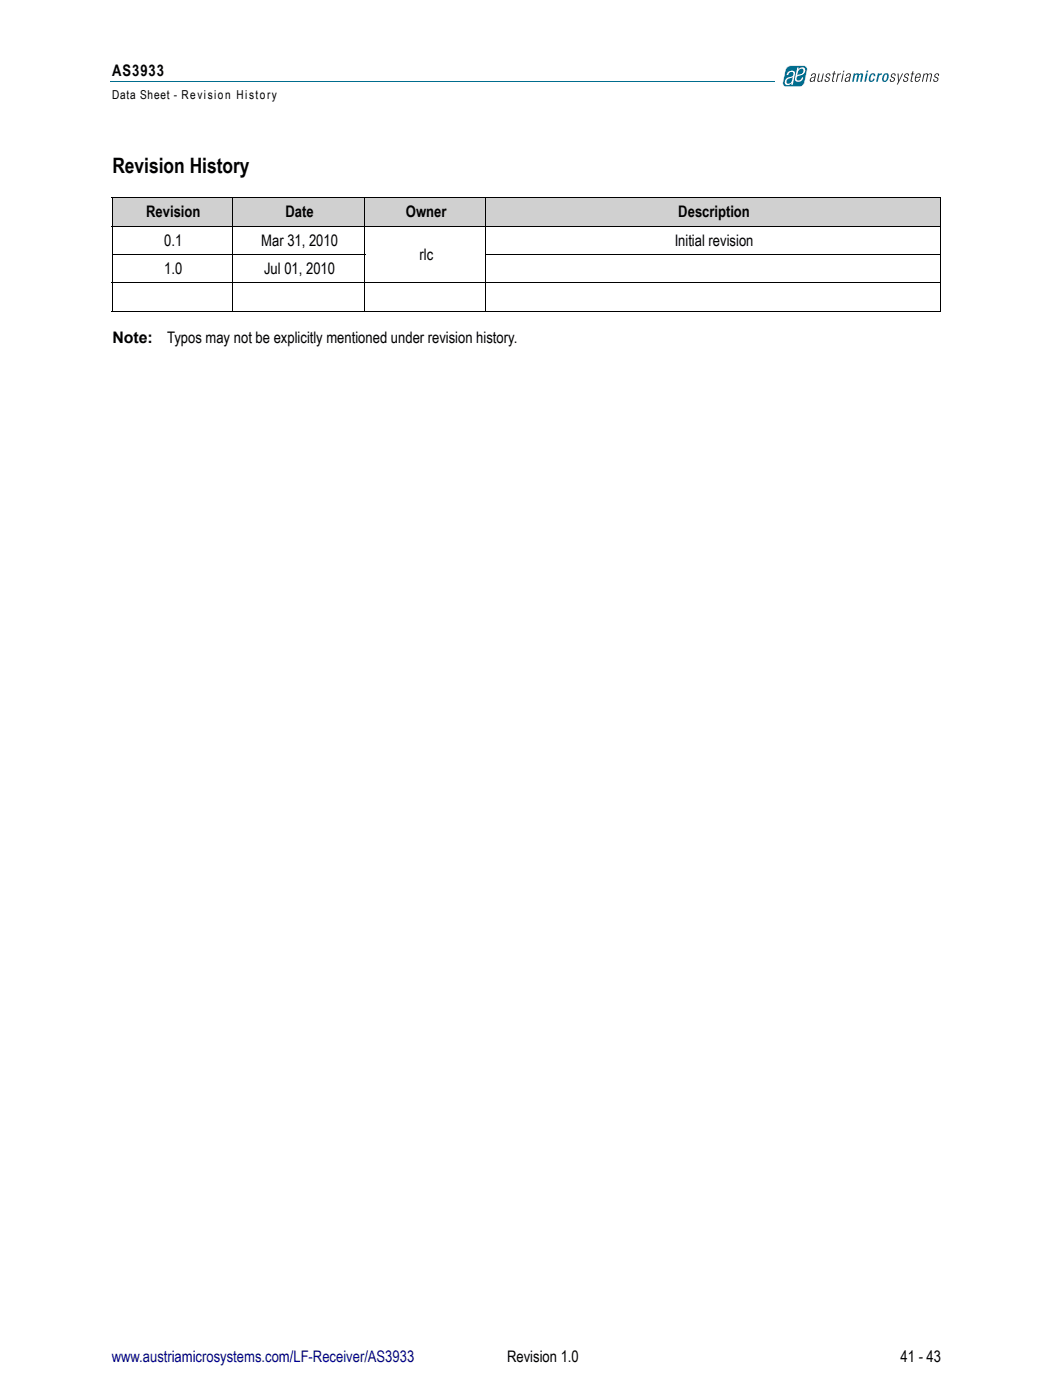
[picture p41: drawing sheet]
<svg xmlns="http://www.w3.org/2000/svg" width="210mm" height="279mm" viewBox="0 0 210 279" stroke-linecap="round" stroke-linejoin="round" font-family="sans-serif">
<defs><g id="words">
<text font-size="4.2" x="22.4" y="34.6">Revision History</text>
<g font-size="3.2">
<text x="22.4" y="15.2">AS3933</text>
<text x="29.2" y="43.4">Revision</text>
<text x="57" y="43.4">Date</text>
<text x="81" y="43.4">Owner</text>
<text x="135.3" y="43.4">Description</text>
<text x="32.8" y="49">0.1</text>
<text x="52.1" y="49">Mar 31, 2010</text>
<text x="83.7" y="51.8">rlc</text>
<text x="134.6" y="49">Initial revision</text>
<text x="32.8" y="54.7">1.0</text>
<text x="52.7" y="54.7">Jul 01, 2010</text>
<text x="22.4" y="68.4">Note:</text>
<text x="33.4" y="68.4">Typos may not be explicitly mentioned under revision history.</text>
<text x="101.2" y="271.9">Revision 1.0</text>
<text x="179.7" y="271.9">41 - 43</text>
</g>
<text font-size="3.2" fill="#000096" x="22.3" y="271.9">www.austriamicrosystems.com/LF-Receiver/AS3933</text>
<text font-size="2.5" x="22.4" y="19.8">Data Sheet - Revision History</text>
</g></defs>
<path d="M22.1 16.2h132.5" fill="none" stroke="#006d8e" stroke-width=".2"/>
<path d="M157.1 13.4l.7-.3h2.5l.5 .1 .3 .6-.6 2.6a1.14 1.14 0 0 1-1 .9h-2.6l-.6-.2-.1-.7 .5-2.4z" fill="#006d8e"/>
<g fill="#fff">
<path d="M157.1 13.4l.7-.2h2.5a.66 .66 0 0 1 .7 .8l-.5 2.4a1.08 1.08 0 0 1-1 .9h-2.6a.66 .66 0 0 1-.7-.9l.6-2.4zM157.1 13.3l-.4 .7-.6 2.4 .2 .7 .6 .3h2.6a1.19 1.19 0 0 0 1.1-.9l.5-2.7-.3-.6-.5-.1h-2.5z"/>
<path d="M157.3 14.3a.85 .85 0 0 1 1.3 .2l-.4 2.4h-.3l.1-.4a.71 .71 0 0 1-1.1 .4 .71 .71 0 0 1-.1-1.2l1.1-.4a.46 .46 0 0 0 .4-.6 .46 .46 0 0 0-.6-.3l-.4 .6h-.4zM157.1 15.9l-.2 .6 .1 .2a.75 .75 0 0 0 1.1-.8l.1-.5z"/>
<path d="M159.1 13.5h.3l-.1 .4a.71 .71 0 0 1 1.1-.3 .71 .71 0 0 1 0 1.1l-1.1 .5a.46 .46 0 0 0-.3 .5 .46 .46 0 0 0 .6 .3l.4-.6h.3a.92 .92 0 0 1-.7 .9 .92 .92 0 0 1-1-.4zM159.5 13.9l-.4 1.2 .3-.2a.75 .75 0 0 0 .8-.3 .75 .75 0 0 0 0-.8l-.2-.1z"/>
</g>
<g fill="#1a171b">
<path d="M163.3 14.7h.2l-.2 1.5a.45 .45 0 0 0 .6-.4l.3-1.1h.2l-.4 1.6h-.2l.1-.2-.2 .1a.44 .44 0 0 1-.6 0z"/>
<path d="M164.9 14.8a.52 .52 0 0 1 .8 0v.3h-.2v-.2l-.2-.1-.4 .3v.1l.6 .4a.56 .56 0 0 1-.2 .7 .56 .56 0 0 1-.8-.2l.1-.3h.1a.32 .32 0 0 0 .2 .4 .32 .32 0 0 0 .4-.2 .32 .32 0 0 0-.1-.4l-.5-.3z"/>
<path d="M166.4 14.2h.2l-.1 .5h.3l-.1 .1h-.2l-.3 1.2v.1l.3 .1-.2 .1-.3-.1 .3-1.4h-.3l.1-.1h.2z"/>
<path d="M167.1 14.7h.2v.2l.5-.3v.2l-.5 .2-.3 1.3h-.2z"/>
<path d="M168.3 14.1h.2l-.1 .3h-.2zM168.2 14.7h.2l-.4 1.6h-.2z"/>
</g>
<g fill="#006d8e">
<path d="M170.4 14.7h.3l-.1 .1 .5-.2 .3 .3 .2-.2a.43 .43 0 0 1 .6 .1l-.3 1.5h-.3l.3-1.3-.2-.1-.3 .3-.3 1.1h-.3l.3-1.3-.2-.1-.3 .3-.3 1.1h-.3z"/>
<path d="M173.6 14.9a.56 .56 0 0 1 .6-.3 .56 .56 0 0 1 .5 .4l-.1 .2h-.3v-.3h-.2a.96 .96 0 0 0-.4 1.1l.3 .1 .2-.4h.3a.6 .6 0 0 1-.5 .6 .6 .6 0 0 1-.7-.5z"/>
<path d="M175.2 14.7h.3l-.1 .2 .3-.3h.3l-.1 .4-.4 .1-.4 1.2h-.3z"/>
<path d="M172.9 14.1h.4l-.1 .3h-.4zM172.8 14.7h.3l-.3 1.6h-.4z"/>
<path d="M176.6 14.9l-.1 .3a.64 .64 0 0 0 0 .9 .92 .92 0 0 0 .5-1.2zM176.3 14.9a.56 .56 0 0 1 .6-.3 .56 .56 0 0 1 .4 .5 .85 .85 0 0 1-.3 1 .85 .85 0 0 1-1 0v-.6z"/>
</g>
<g fill="#1a171b">
<path d="M177.9 14.8a.52 .52 0 0 1 .8 0v.3h-.2v-.2l-.2-.1-.4 .3v.1l.6 .4a.56 .56 0 0 1-.2 .7 .56 .56 0 0 1-.8-.2l.1-.3h.2a.32 .32 0 0 0 .1 .4 .32 .32 0 0 0 .5-.2 .32 .32 0 0 0-.2-.4l-.5-.3z"/>
<path d="M179.1 14.7h.2v1.4l.7-1.4h.2l-1.1 2.2h-.2l.3-.6z"/>
<path d="M180.5 14.8a.52 .52 0 0 1 .8 0v.3h-.2l.1-.2-.2-.1-.4 .3v.1l.6 .4a.56 .56 0 0 1-.3 .7 .56 .56 0 0 1-.7-.2v-.3h.2a.32 .32 0 0 0 .2 .4 .32 .32 0 0 0 .4-.2 .32 .32 0 0 0-.1-.4l-.5-.3z"/>
<path d="M182.1 14.2h.2l-.1 .5h.3l-.1 .1h-.3l-.2 1.2v.1l.2 .1-.1 .1-.3-.1 .2-1.4h-.2v-.1h.3z"/>
<path d="M184.3 14.7h.2l-.1 .2a.4 .4 0 0 1 .4-.3 .4 .4 0 0 1 .4 .3l.1-.1a.41 .41 0 0 1 .7 0l-.3 1.5h-.2l.2-1.5a.43 .43 0 0 0-.6 .4l-.2 1.1h-.2l.2-1.5a.42 .42 0 0 0-.5 .4l-.3 1.1h-.2z"/>
<path d="M186.5 14.8a.52 .52 0 0 1 .9 0l-.1 .3h-.1v-.2l-.2-.1-.4 .3v.1l.6 .4a.56 .56 0 0 1-.2 .7 .56 .56 0 0 1-.8-.2v-.3h.2a.32 .32 0 0 0 .2 .4 .32 .32 0 0 0 .4-.2 .32 .32 0 0 0-.1-.4l-.5-.3z"/>
<path d="M183.1 14.8l-.3 .6h.7l-.1-.6zM182.9 14.9a.47 .47 0 0 1 .5-.3 .47 .47 0 0 1 .3 .5v.4h-.9l-.1 .5 .3 .2 .4-.4h.2a.54 .54 0 0 1-.5 .5 .54 .54 0 0 1-.6-.4z"/>
<path d="M161.8 15.7v.3l.2 .2a.7 .7 0 0 0 .5-.8zM161.9 14.9a.54 .54 0 0 1 .9-.1l-.3 1.5h-.2l.1-.2a.44 .44 0 0 1-.7 .1 .44 .44 0 0 1 .1-.7l.7-.2v-.5a.39 .39 0 0 0-.5 .4h-.2z"/>
<path d="M168.8 15.7v.3l.2 .2a.7 .7 0 0 0 .5-.8zM168.9 14.9a.54 .54 0 0 1 .9-.1l-.3 1.5h-.2l.1-.2a.44 .44 0 0 1-.7 .1 .44 .44 0 0 1 .1-.7l.7-.2v-.5a.39 .39 0 0 0-.5 .4h-.2z"/>
</g>
<g fill="#d0d0d0">
<path d="M22.4 39.5h24v5.7h-24z"/>
<path d="M46.4 39.5h26.4v5.7h-26.4z"/>
<path d="M72.8 39.5h24.2v5.7h-24.2z"/>
<path d="M97 39.5h90.7v5.7h-90.7z"/>
</g>
<path d="M22.3 39.5h165.5M22.4 39.6v22.4M46.4 39.4v22.8M72.8 39.4v22.8M97 39.4v22.8M187.7 39.6v22.4M22.3 45.2h165.5M22.3 50.8h50.6M22.3 56.4h165.5M96.9 50.8h90.9M22.3 62.1h165.5" fill="none" stroke="#000" stroke-width=".2"/>
<use href="#words"/>
</svg>
